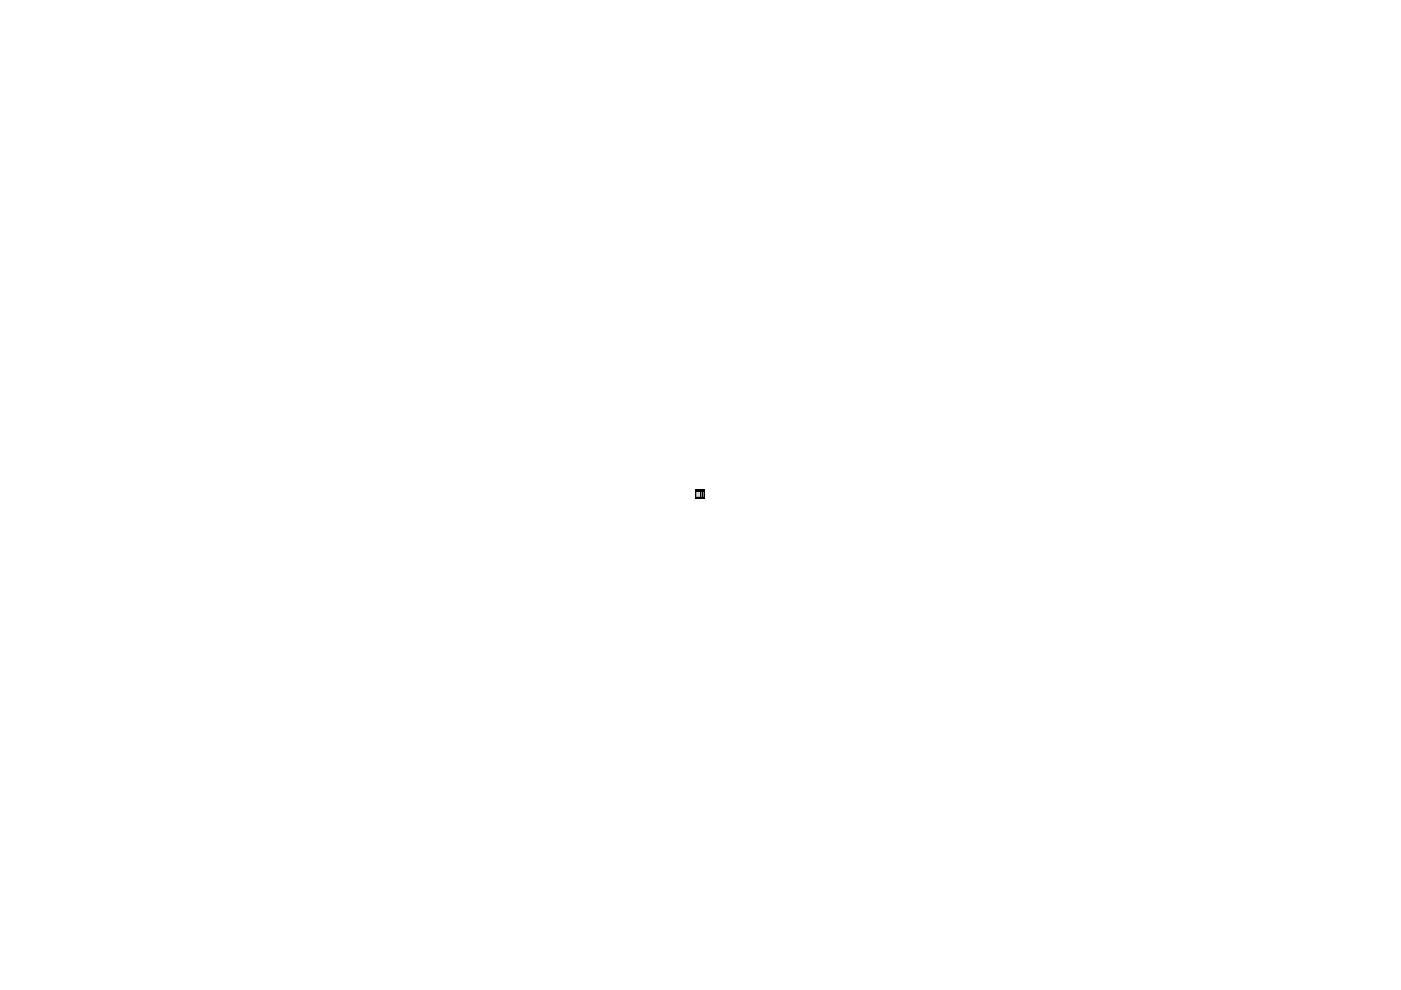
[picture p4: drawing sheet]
<svg xmlns="http://www.w3.org/2000/svg" width="297mm" height="210mm" viewBox="0 0 297 210" stroke-linecap="round" stroke-linejoin="round" font-family="sans-serif">
<path d="M147.4 103.9h2.1" fill="none" stroke="#daeef3" stroke-width=".21"/>
<path d="M147.4 104.1h2.1" fill="none" stroke="#4bacc6" stroke-width=".21"/>
<path d="M147.4 104.2h2.1" fill="none" stroke="#d9d9d9" stroke-width=".21"/>
<path d="M147.4 104.2l.1 .1z" fill="#fff"/>
<path d="M147.4 104.3h2.1" fill="none" stroke="#d9d9d9" stroke-width=".21"/>
<path d="M147.4 104.3l.1 .1z" fill="#fff"/>
<path d="M147.4 104.4h2.1" fill="none" stroke="#d9d9d9" stroke-width=".21"/>
<path d="M147.4 104.4l.1 .1z" fill="#fff"/>
<path d="M147.4 104.5h2.1" fill="none" stroke="#d9d9d9" stroke-width=".21"/>
<path d="M147.4 104.5l.1 .1z" fill="#fff"/>
<path d="M147.4 104.6h2.1" fill="none" stroke="#d9d9d9" stroke-width=".21"/>
<path d="M147.4 104.6l.1 .1z" fill="#fff"/>
<path d="M147.4 104.7h2.1" fill="none" stroke="#d9d9d9" stroke-width=".21"/>
<path d="M147.4 104.7l.1 .1z" fill="#fff"/>
<path d="M147.4 104.8h2.1" fill="none" stroke="#d9d9d9" stroke-width=".21"/>
<path d="M147.4 104.9h.1z" fill="#fff"/>
<path d="M147.4 104.9h2.1" fill="none" stroke="#d9d9d9" stroke-width=".21"/>
<path d="M147.4 105h.1z" fill="#fff"/>
<path d="M147.4 105h2.1" fill="none" stroke="#d9d9d9" stroke-width=".21"/>
<path d="M147.4 105.1h.1z" fill="#fff"/>
<path d="M147.4 105.2h2.1" fill="none" stroke="#d9d9d9" stroke-width=".21"/>
<path d="M147.4 105.2h.1z" fill="#fff"/>
<path d="M147.4 105.3h2.1" fill="none" stroke="#d9d9d9" stroke-width=".21"/>
<path d="M147.4 105.3h.1z" fill="#fff"/>
<path d="M147.4 105.4h2.1" fill="none" stroke="#d9d9d9" stroke-width=".21"/>
<path d="M147.4 105.4l.1 .1z" fill="#fff"/>
<path d="M147.4 105.8h2.1" fill="none" stroke="#daeef3" stroke-width=".21"/>
<path d="M147.4 104.1h2v1.6h-2M147.4 103.9h2M147.4 104h2M147.4 104.1h2M147.4 105.5h2M147.4 105.6h2M147.5 104.1v1.4M148.6 104.1v1.4M149 103.9v.1M149 104.1v1.4M149.4 103.9h-2v1.9h2" fill="none" stroke="#000" stroke-width=".21"/>
<path d="M147.4 103.9v1.9zM147.5 104.1v1.4zM148.6 104.1v1.4zM149 103.9v.1zM149 104.1v1.4zM149.4 104.1v1.6z" fill="#000"/>
</svg>
